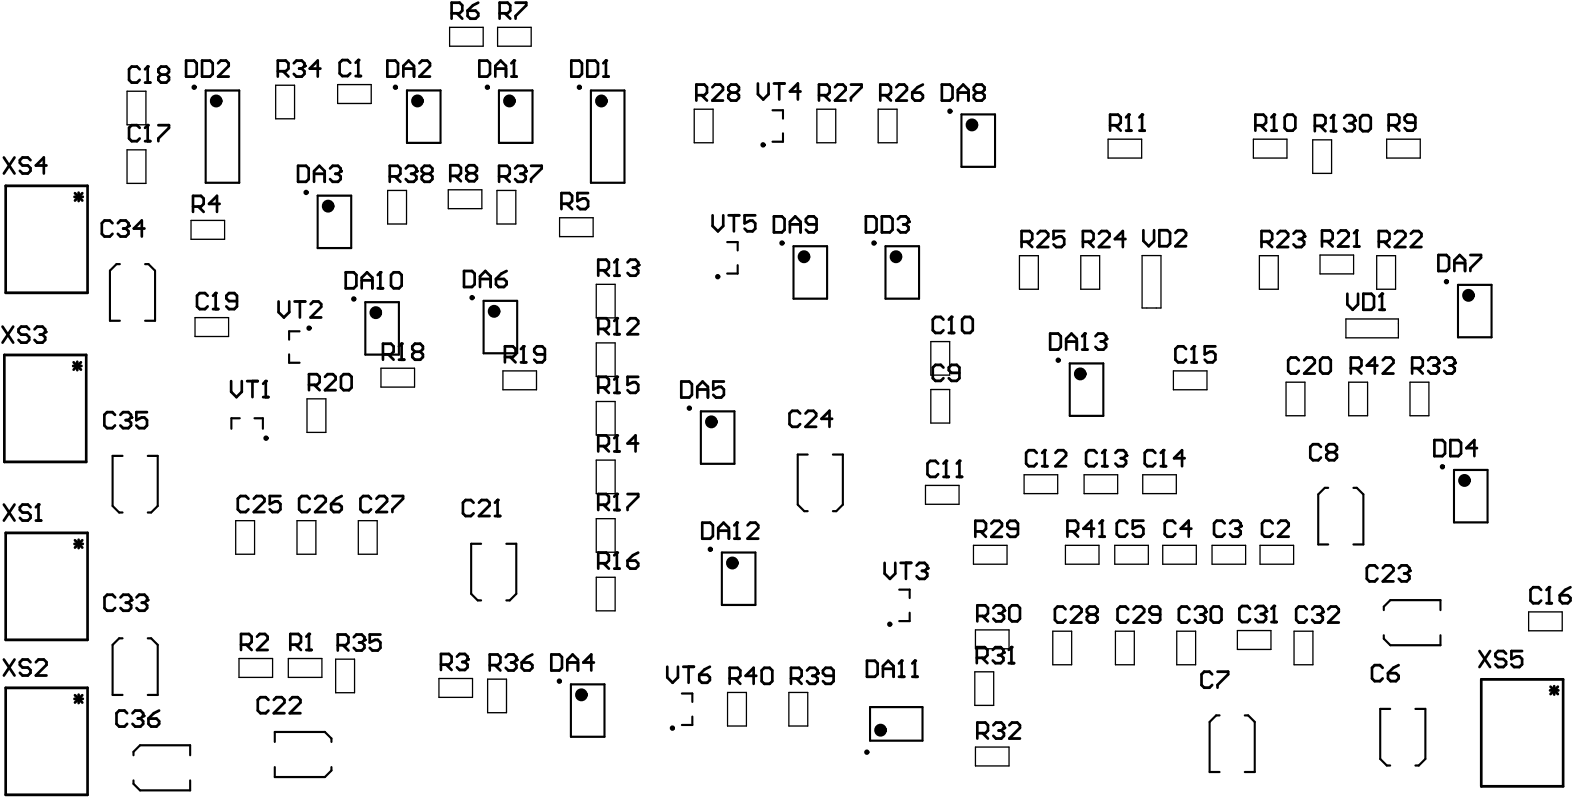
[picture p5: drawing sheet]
<svg xmlns="http://www.w3.org/2000/svg" width="500mm" height="253mm" viewBox="0 0 500 253" stroke-linecap="round" stroke-linejoin="round" font-family="sans-serif">
<g fill="none" stroke="#000" stroke-width=".87">
<path d="M59.1 19.2h2.5l.8 .9v3.4l-.8 .8h-2.5zM64.1 19.2h2.6l.8 .9v3.4l-.8 .8h-2.6zM111.2 19.9l-.9-.8h-1.7l-.8 .8v3.4l.8 .8h1.7l.9-.8M112.9 19.9l.8-.8v5M122.9 19.2h2.6l.8 .9v3.4l-.8 .8h-2.6zM143.3 4.2h2.6l.8-.8v-1.7l-.8-.8h-2.6v5M145 4.2l1.7 1.7M148.4 3.4h2.5l.9 .8v.9l-.9 .8h-1.7l-.8-.8zM151.8 .9l-1.7 .8-1.7 1.7M152.1 19.2h2.6l.8 .9v3.4l-.8 .8h-2.6zM158.6 4.2h2.5l.8-.8v-1.7l-.8-.8h-2.5v5M160.2 4.2l1.7 1.7"/>
<path d="M163.6 .9h3.4v.8l-3.4 3.4v.8M181.3 19.2h2.5l.9 .9v3.4l-.9 .8h-2.5zM186.4 19.2h2.5l.9 .9v3.4l-.9 .8h-2.5zM44.3 22l-.8-.9h-1.7l-.9 .9v3.4l.9 .8h1.7l.8-.8M46 26.2h1.7M46 22l.9-.9v5.1M50.3 39.7h3.3v.9l-3.3 3.4v.8M51.1 23.7l-.8-.9v-.8l.8-.9h1.7l.8 .9v.8l-.8 .9M51.1 23.7l-.8 .8v.9l.8 .8h1.7l.8-.8v-.9l-.8-.8M51.1 23.7h1.7M69.2 20.1l.9-.9h1.6l.9 .9v.8l-3.4 3.4h3.4M88.2 22.6h2.5l.8-.8v-1.7l-.8-.9h-2.5v5.1"/>
<path d="M89.9 22.6l1.6 1.7M93.2 20.1l.9-.9h1.7l.8 .9v.8l-.8 .9M94.9 21.8h.9M95.8 21.8l.8 .8v.9l-.8 .8h-1.7l-.9-.8M101.7 21.8h-3.4l2.5-2.6v5.1M112.9 24.1h1.7M128 21.8h3.4M128 24.3v-3.4l1.7-1.7 1.7 1.7v3.4M133.1 20.1l.8-.9h1.7l.9 .9v.8l-3.4 3.4h3.4M157.2 21.8h3.4M157.2 24.3v-3.4l1.7-1.7 1.7 1.7v3.4M162.3 24.3h1.7"/>
<path d="M162.3 20.1l.8-.9v5.1M191.5 24.3h1.7M191.5 20.1l.8-.9v5.1M221 30.2h2.5l.9-.8v-1.7l-.9-.9h-2.5v5.1M222.7 30.2l1.7 1.7M226.1 27.7l.8-.9h1.7l.9 .9v.8l-3.4 3.4h3.4M232 29.4l-.9-.9v-.8l.9-.9h1.7l.8 .9v.8l-.8 .9M232 29.4l-.9 .8v.9l.9 .8h1.7l.8-.8v-.9l-.8-.8M232 29.4h1.7M240.5 26.5v3.4l1.7 1.7 1.7-1.7v-3.4M245.6 26.5h3.4M247.3 26.5v5.1"/>
<path d="M254.1 29h-3.4l2.5-2.5v5.1M259.9 30.2h2.5l.9-.8v-1.7l-.9-.9h-2.5v5.1M261.6 30.2l1.7 1.7M265 27.7l.8-.9h1.7l.9 .9v.8l-3.4 3.4h3.4M270.1 26.8h3.3v.9l-3.3 3.4v.8M279.4 30.2h2.5l.9-.8v-1.7l-.9-.9h-2.5v5.1M281.1 30.2l1.7 1.7M284.4 27.7l.9-.9h1.7l.8 .9v.8l-3.4 3.4h3.4M289.5 29.4h2.6l.8 .8v.9l-.8 .8h-1.7l-.9-.8zM292.9 26.8l-1.7 .9-1.7 1.7M298.9 26.8h2.6l.8 .9v3.4l-.8 .8h-2.6zM304 29.4h3.4"/>
<path d="M304 31.9v-3.4l1.7-1.7 1.7 1.7v3.4M309.9 29.4l-.8-.9v-.8l.8-.9h1.7l.8 .9v.8l-.8 .9M309.9 29.4l-.8 .8v.9l.8 .8h1.7l.8-.8v-.9l-.8-.8M309.9 29.4h1.7M352.3 39.8h2.5l.9-.9v-1.7l-.9-.8h-2.5v5.1M354 39.8l1.7 1.7M357.4 37.2l.8-.8v5.1M361.6 37.2l.9-.8v5.1M398.4 39.8h2.5l.9-.9v-1.7l-.9-.8h-2.5v5.1M400.1 39.8l1.7 1.7M403.5 37.2l.8-.8v5.1M407.7 37.2l.9-.8h1.7l.8 .8v3.4l-.8 .9h-1.7l-.9-.9z"/>
<path d="M417.3 39.9h2.5l.9-.8v-1.7l-.9-.8h-2.5v5M419 39.9l1.7 1.7M422.4 37.4l.8-.8v5M426.6 37.4l.8-.8h1.7l.9 .8v.9l-.9 .8M428.3 39.1h.8M429.1 39.1l.9 .8v.9l-.9 .8h-1.7l-.8-.8M431.7 37.4l.8-.8h1.7l.8 .8v3.4l-.8 .8h-1.7l-.8-.8zM440.7 39.8h2.6l.8-.9v-1.7l-.8-.8h-2.6v5.1M442.4 39.8l1.7 1.7M449.2 38.9h-2.6l-.8-.8v-.9l.8-.8h1.7l.9 .8v3.4l-.9 .9h-1.7l-.8-.9M1.2 50l3.4 5.1M1.8 59h26v33.9h-26z"/>
<path d="M4.6 50l-3.4 5.1M9.7 50.8l-.9-.8h-1.7l-.8 .8v.9l.8 .8h1.7l.9 .9v.8l-.9 .9h-1.7l-.8-.9M14.8 52.5h-3.4l2.5-2.5v5.1M44.3 40.6l-.8-.9h-1.7l-.9 .9v3.4l.9 .8h1.7l.8-.8M46 40.6l.9-.9v5.1M46 44.8h1.7M94.6 52.6h2.5l.9 .9v3.3l-.9 .9h-2.5zM99.7 55.2h3.3M99.7 57.7v-3.4l1.7-1.7 1.6 1.7v3.4M104.7 53.5l.9-.9h1.7l.8 .9v.8l-.8 .9M106.4 55.2h.9M107.3 55.2l.8 .8v.8l-.8 .9h-1.7l-.9-.9"/>
<path d="M123.7 56h2.5l.9-.8v-1.7l-.9-.9h-2.5v5.1M125.4 56l1.7 1.7M128.8 53.5l.8-.9h1.7l.9 .9v.8l-.9 .9M130.5 55.2h.8M131.3 55.2l.9 .8v.8l-.9 .9h-1.7l-.8-.9M134.7 55.2l-.9-.9v-.8l.9-.9h1.7l.8 .9v.8l-.8 .9M134.7 55.2h1.7M134.7 55.2l-.9 .8v.8l.9 .9h1.7l.8-.9v-.8l-.8-.8M142.9 55.8h2.5l.9-.8v-1.7l-.9-.8h-2.5v5M144.6 55.8l1.7 1.7M148.8 55l-.8-.9v-.8l.8-.8h1.7l.9 .8v.8l-.9 .9M148.8 55l-.8 .8v.9l.8 .8h1.7l.9-.8v-.9l-.9-.8"/>
<path d="M148.8 55h1.7M158.4 56h2.5l.9-.8v-1.7l-.9-.9h-2.5v5.1M160.1 56l1.7 1.7M163.5 53.5l.8-.9h1.7l.8 .9v.8l-.8 .9M165.1 55.2h.9M166 55.2l.8 .8v.8l-.8 .9h-1.7l-.8-.9M168.5 52.6h3.4v.9l-3.4 3.3v.9M357.4 41.5h1.7M361.6 41.5h1.7M403.5 41.5h1.7M422.4 41.6h1.6M23.6 62.5h2.7"/>
<path d="M23.8 61.3l2.3 2.3M25 61.1v2.7M26.1 61.3l-2.3 2.3M35.7 70.8l-.8-.8h-1.7l-.9 .8v3.4l.9 .9h1.7l.8-.9M37.4 70.8l.8-.8h1.7l.9 .8v.9l-.9 .8M39.1 72.5h.8M39.9 72.5l.9 .9v.8l-.9 .9h-1.7l-.8-.9M45.9 72.5h-3.4l2.5-2.5v5.1M61.3 65.6h2.5l.8-.9v-1.7l-.8-.8h-2.5v5M62.9 65.6l1.7 1.6M69.7 64.7h-3.4l2.6-2.5v5M178.2 64.7h2.5l.9-.9v-1.7l-.9-.8h-2.5v5.1"/>
<path d="M179.9 64.7l1.7 1.7M186.6 61.3h-3.3v2.5l1.6-.8h.9l.8 .8v1.7l-.8 .9h-1.7l-.8-.9M226.2 68.3v3.4l1.6 1.7 1.7-1.7v-3.4M231.2 68.3h3.4M232.9 68.3v5.1M239.7 68.3h-3.4v2.6l1.7-.9h.8l.9 .9v1.7l-.9 .8h-1.7l-.8-.8M245.6 68.7h2.5l.9 .8v3.4l-.9 .9h-2.5zM250.7 73.8v-3.4l1.7-1.7 1.7 1.7v3.4M250.7 71.2h3.4M259.1 71.2h-2.5l-.8-.8v-.9l.8-.8h1.7l.8 .8v3.4l-.8 .9h-1.7l-.8-.9M274.8 68.7h2.5l.9 .8v3.4l-.9 .9h-2.5zM279.9 68.7h2.5l.9 .8v3.4l-.9 .9h-2.5z"/>
<path d="M285 69.5l.8-.8h1.7l.8 .8v.9l-.8 .8M286.6 71.2h.9M287.5 71.2l.8 .9v.8l-.8 .9h-1.7l-.8-.9M324.2 76.7h2.5l.9-.8v-1.7l-.9-.9h-2.5v5.1M325.9 76.7l1.7 1.7M329.3 74.2l.8-.9h1.7l.9 .9v.8l-3.4 3.4h3.4M337.7 73.3h-3.3v2.6l1.7-.9h.8l.8 .9v1.7l-.8 .8h-1.7l-.8-.8M343.7 76.7h2.5l.9-.8v-1.7l-.9-.9h-2.5v5.1M345.4 76.7l1.7 1.7M348.7 74.2l.9-.9h1.7l.8 .9v.8l-3.4 3.4h3.4M357.2 75.9h-3.4l2.6-2.6v5.1M362.9 73.1v3.4l1.7 1.6 1.7-1.6v-3.4"/>
<path d="M368 73.1h2.5l.8 .8v3.4l-.8 .8h-2.5zM373 73.9l.9-.8h1.7l.8 .8v.9l-3.4 3.3h3.4M400.4 76.7h2.5l.8-.8v-1.7l-.8-.9h-2.5v5.1M402 76.7l1.7 1.7M405.4 74.2l.9-.9h1.7l.8 .9v.8l-3.4 3.4h3.4M410.5 74.2l.9-.9h1.6l.9 .9v.8l-.9 .9M412.2 75.9h.8M413 75.9l.9 .8v.9l-.9 .8h-1.6l-.9-.8M419.6 76.5h2.5l.8-.8v-1.7l-.8-.8h-2.5v5M421.3 76.5l1.6 1.7M424.6 74l.9-.8h1.7l.8 .8v.9l-3.4 3.3h3.4M429.7 78.2h1.7"/>
<path d="M429.7 74l.9-.8v5M437.6 76.7h2.5l.9-.8v-1.7l-.9-.9h-2.5v5.1M439.3 76.7l1.7 1.7M442.7 74.2l.8-.9h1.7l.8 .9v.8l-3.3 3.4h3.3M447.7 74.2l.9-.9h1.7l.8 .9v.8l-3.4 3.4h3.4M65.9 93.9l-.8-.9h-1.7l-.9 .9v3.3l.9 .9h1.7l.8-.9M67.6 98.1h1.7M67.6 93.9l.8-.9v5.1M75.2 95.6h-2.5l-.9-.9v-.8l.9-.9h1.7l.8 .9v3.3l-.8 .9h-1.7l-.9-.9M88.4 95.7v3.4l1.7 1.7 1.7-1.7v-3.4M93.5 95.7h3.4M95.2 95.7v5.1"/>
<path d="M98.6 96.5l.8-.8h1.7l.8 .8v.9l-3.3 3.4h3.3M109.7 86.4h2.6l.8 .9v3.4l-.8 .8h-2.6zM114.8 91.5v-3.4l1.7-1.7 1.7 1.7v3.4M114.8 89h3.4M119.9 91.5h1.7M119.9 87.3l.8-.9v5.1M124.1 87.3l.8-.9h1.7l.9 .9v3.4l-.9 .8h-1.7l-.8-.8zM147.3 86h2.5l.8 .9v3.3l-.8 .9h-2.5zM152.3 91.1v-3.4l1.7-1.7 1.7 1.7v3.4M152.3 88.5h3.4M157.4 88.5h2.5l.9 .9v.8l-.9 .9h-1.6l-.9-.9zM160.8 86l-1.7 .9-1.7 1.6"/>
<path d="M189.9 85.8h2.5l.8-.8v-1.7l-.8-.9h-2.5v5.1M191.5 85.8l1.7 1.7M194.9 83.3l.9-.9v5.1M194.9 87.5h1.7M199.2 83.3l.8-.9h1.7l.8 .9v.8l-.8 .9M200.9 85h.8M201.7 85l.8 .8v.8l-.8 .9h-1.7l-.8-.9M427.6 93.2v3.4l1.7 1.7 1.7-1.7v-3.4M432.7 93.2h2.5l.9 .9v3.4l-.9 .8h-2.5zM437.8 98.3h1.6M437.8 94.1l.8-.9v5.1M456.5 80.9h2.5l.9 .9v3.4l-.9 .8h-2.5z"/>
<path d="M461.6 86v-3.4l1.7-1.7 1.7 1.7v3.4M461.6 83.5h3.4M466.6 80.9h3.4v.9l-3.4 3.4v.8M.8 103.7l3.4 5M1.4 112.7h26v33.9h-26zM4.2 103.7l-3.4 5M9.3 104.5l-.9-.8h-1.7l-.8 .8v.9l.8 .8h1.7l.9 .8v.9l-.9 .8h-1.7l-.8-.8M11 104.5l.8-.8h1.7l.8 .8v.9l-.8 .8M12.6 106.2h.9M13.5 106.2l.8 .8v.9l-.8 .8h-1.7l-.8-.8M23.2 116.1h2.7M23.4 115l2.3 2.3"/>
<path d="M24.5 114.8v2.7M25.7 115l-2.3 2.3M103.1 119.6l.9-.8h1.7l.8 .8v.9l-3.4 3.3h3.4M108.2 119.6l.9-.8h1.6l.9 .8v3.4l-.9 .8h-1.6l-.9-.8zM121.5 112.5h2.6l.8-.9v-1.7l-.8-.8h-2.6v5.1M123.2 112.5l1.7 1.7M126.6 109.9l.9-.8v5.1M126.6 114.2h1.7M131.7 111.6l-.9-.8v-.9l.9-.8h1.7l.8 .8v.9l-.8 .8M131.7 111.6l-.9 .9v.8l.9 .9h1.7l.8-.9v-.8l-.8-.9M131.7 111.6h1.7M160.2 113.3h2.6l.8-.8v-1.7l-.8-.9h-2.6v5.1"/>
<path d="M161.9 113.3l1.7 1.7M165.3 110.8l.9-.9v5.1M165.3 115h1.7M172.9 112.5h-2.5l-.9-.9v-.8l.9-.9h1.7l.8 .9v3.4l-.8 .8h-1.7l-.9-.8M189.9 104.4h2.5l.8-.9v-1.6l-.8-.9h-2.5v5.1M191.5 104.4l1.7 1.7M194.9 101.9l.9-.9v5.1M194.9 106.1h1.7M199.2 101.9l.8-.9h1.7l.8 .9v.8l-3.3 3.4h3.3M202.5 119.6h-3.3v2.5l1.7-.8h.8l.8 .8v1.7l-.8 .9h-1.7l-.8-.9M299.4 101.4l-.8-.8h-1.7l-.9 .8v3.4l.9 .9h1.7l.8-.9M299.4 116.6l-.8-.8h-1.7l-.9 .8v3.4l.9 .9h1.7l.8-.9"/>
<path d="M301.1 105.7h1.7M301.1 101.4l.9-.8v5.1M304.5 118.3h-2.5l-.9-.8v-.9l.9-.8h1.6l.9 .8v3.4l-.9 .9h-1.6l-.9-.9M305.3 101.4l.9-.8h1.7l.8 .8v3.4l-.8 .9h-1.7l-.9-.9zM333.3 105.9h2.5l.9 .8v3.4l-.9 .8h-2.5zM338.4 110.9v-3.3l1.6-1.7 1.7 1.7v3.3M338.4 108.4h3.3M343.4 110.9h1.7M343.4 106.7l.9-.8v5M347.7 106.7l.8-.8h1.7l.8 .8v.9l-.8 .8M349.4 108.4h.8M350.2 108.4l.8 .9v.8l-.8 .8h-1.7l-.8-.8"/>
<path d="M376.4 110.8l-.8-.9h-1.7l-.9 .9v3.4l.9 .8h1.7l.8-.8M378.1 115h1.7M378.1 110.8l.9-.9v5.1M385.7 109.9h-3.4v2.6l1.7-.9h.9l.8 .9v1.7l-.8 .8h-1.7l-.9-.8M412.2 114.3l-.8-.8h-1.7l-.9 .8v3.4l.9 .8h1.7l.8-.8M413.9 114.3l.8-.8h1.7l.9 .8v.9l-3.4 3.3h3.4M419 114.3l.8-.8h1.7l.9 .8v3.4l-.9 .8h-1.7l-.8-.8zM428.7 116.9h2.5l.9-.9v-1.7l-.9-.8h-2.5v5M430.4 116.9l1.7 1.6M437.2 116h-3.4l2.5-2.5v5M438.9 114.3l.8-.8h1.7l.8 .8v.9l-3.3 3.3h3.3M448.2 116.9h2.5l.8-.9v-1.7l-.8-.8h-2.5v5"/>
<path d="M449.9 116.9l1.6 1.6M453.2 114.3l.9-.8h1.7l.8 .8v.9l-.8 .8M454.9 116h.9M455.8 116l.8 .9v.8l-.8 .8h-1.7l-.9-.8M458.3 114.3l.9-.8h1.6l.9 .8v.9l-.9 .8M460 116h.8M460.8 116l.9 .9v.8l-.9 .8h-1.6l-.9-.8M36.5 131.7l-.8-.9h-1.7l-.9 .9v3.3l.9 .9h1.7l.8-.9M38.2 131.7l.8-.9h1.7l.9 .9v.8l-.9 .8M39.9 133.3h.8M40.7 133.3l.9 .9v.8l-.9 .9h-1.7l-.8-.9M46.7 130.8h-3.4v2.5l1.7-.8h.8l.9 .8v1.7l-.9 .9h-1.7l-.8-.9"/>
<path d="M73.4 121v3.3l1.6 1.7 1.7-1.7v-3.3M78.4 121h3.4M80.1 121v5M83.5 126h1.7M83.5 121.8l.8-.8v5M98.1 122.1h2.5l.8-.8v-1.7l-.8-.8h-2.5v5M99.8 122.1l1.6 1.7M189.9 123h2.5l.8-.9v-1.6l-.8-.9h-2.5v5.1M191.5 123l1.7 1.7M194.9 120.5l.9-.9v5.1M194.9 139l.9-.8v5.1M194.9 124.7h1.7"/>
<path d="M216.2 121.1h2.5l.9 .8v3.4l-.9 .9h-2.5zM221.3 126.2v-3.4l1.7-1.7 1.7 1.7v3.4M221.3 123.6h3.4M229.7 121.1h-3.3v2.5l1.7-.8h.8l.8 .8v1.7l-.8 .9h-1.7l-.8-.9M253.9 131.2l-.8-.8h-1.7l-.8 .8v3.4l.8 .9h1.7l.8-.9M255.6 131.2l.9-.8h1.7l.8 .8v.9l-3.4 3.4h3.4M264.1 132.9h-3.4l2.5-2.5v5.1M455.2 139.7h2.6l.8 .8v3.4l-.8 .9h-2.6zM460.3 139.7h2.5l.9 .8v3.4l-.9 .9h-2.5zM78.9 158.3l-.9-.9h-1.7l-.8 .9v3.4l.8 .8h1.7l.9-.8M80.5 158.3l.9-.9h1.7l.8 .9v.8l-3.4 3.4h3.4M89 157.4h-3.4v2.6l1.7-.9h.9l.8 .9v1.7l-.8 .8h-1.7l-.9-.8"/>
<path d="M98.3 158.3l-.8-.9h-1.7l-.9 .9v3.4l.9 .8h1.7l.8-.8M100 158.3l.8-.9h1.7l.9 .9v.8l-3.4 3.4h3.4M105.1 160h2.5l.9 .8v.9l-.9 .8h-1.7l-.8-.8zM108.5 157.4l-1.7 .9-1.7 1.7M117.8 158.3l-.9-.9h-1.7l-.8 .9v3.4l.8 .8h1.7l.9-.8M119.5 158.3l.8-.9h1.7l.8 .9v.8l-3.3 3.4h3.3M124.5 157.4h3.4v.9l-3.4 3.4v.8M150.3 159.5l-.8-.8h-1.7l-.9 .8v3.4l.9 .9h1.7l.8-.9M152 159.5l.8-.8h1.7l.9 .8v.9l-3.4 3.4h3.4M157.1 159.5l.8-.8v5.1M189.9 141.6h2.5l.8-.9v-1.7l-.8-.8h-2.5v5.1M191.5 141.6l1.7 1.7"/>
<path d="M194.9 157.6l.9-.8v5.1M194.9 143.3h1.7M199.2 156.8h3.3v.8l-3.3 3.4v.9M202.5 140.7h-3.3l2.5-2.5v5.1M297.7 147.1l-.8-.8h-1.7l-.9 .8v3.4l.9 .8h1.7l.8-.8M299.4 151.3h1.7M299.4 147.1l.9-.8v5M303.7 147.1l.8-.8v5M303.7 151.3h1.6M329 143.7l-.8-.8h-1.7l-.8 .8v3.4l.8 .9h1.7l.8-.9M330.7 148h1.7M330.7 143.7l.9-.8v5.1"/>
<path d="M335 143.7l.8-.8h1.7l.8 .8v.9l-3.3 3.4h3.3M348.1 143.7l-.9-.8h-1.7l-.8 .8v3.4l.8 .9h1.7l.9-.9M349.8 148h1.7M349.8 143.7l.8-.8v5.1M354 143.7l.8-.8h1.7l.9 .8v.9l-.9 .8M355.7 145.4h.8M356.5 145.4l.9 .9v.8l-.9 .9h-1.7l-.8-.9M366.7 143.7l-.9-.8h-1.7l-.8 .8v3.4l.8 .9h1.7l.9-.9M368.4 148h1.7M368.4 143.7l.8-.8v5.1M376 145.4h-3.4l2.5-2.5v5.1M419.2 141.8l-.8-.8h-1.7l-.9 .8v3.4l.9 .9h1.7l.8-.9"/>
<path d="M421.8 143.5l-.9-.8v-.9l.9-.8h1.7l.8 .8v.9l-.8 .8M421.8 143.5l-.9 .9v.8l.9 .9h1.7l.8-.9v-.8l-.8-.9M421.8 143.5h1.7M468.8 142.2h-3.4l2.5-2.5v5.1M1.2 160.1l3.4 5.1M1.8 169.1h26v34h-26zM4.6 160.1l-3.4 5.1M9.7 161l-.9-.9h-1.7l-.8 .9v.8l.8 .9h1.7l.9 .8v.9l-.9 .8h-1.7l-.8-.8M11.4 165.2h1.7M11.4 161l.8-.9v5.1M23.6 172.6h2.7M23.8 171.5l2.3 2.3"/>
<path d="M25 171.3v2.7M26.1 171.5l-2.3 2.3M157.1 163.8h1.7M189.9 160.2h2.5l.8-.9v-1.7l-.8-.8h-2.5v5.1M189.9 178.8h2.5l.8-.9v-1.7l-.8-.8h-2.5v5.1M191.5 160.2l1.7 1.7M191.5 178.8l1.7 1.7M194.9 161.9h1.7M194.9 176.2l.9-.8v5.1M199.2 177.9h2.5l.8 .9v.8l-.8 .9h-1.7l-.8-.9zM202.5 175.4l-1.6 .8-1.7 1.7M222.9 165.9h2.5l.9 .8v3.4l-.9 .9h-2.5z"/>
<path d="M227.9 171v-3.4l1.7-1.7 1.7 1.7v3.4M227.9 168.4h3.4M233 171h1.7M233 166.7l.9-.8v5.1M237.2 166.7l.9-.8h1.7l.8 .8v.9l-3.4 3.4h3.4M280.7 178.6v3.4l1.7 1.7 1.7-1.7v-3.4M285.8 178.6h3.4M287.5 178.6v5.1M290.9 179.5l.8-.9h1.7l.9 .9v.8l-.9 .9M309.5 168.7h2.6l.8-.9v-1.7l-.8-.8h-2.6v5.1M311.2 168.7l1.7 1.7M314.6 166.1l.9-.8h1.6l.9 .8v.9l-3.4 3.4h3.4"/>
<path d="M323.1 167.8h-2.6l-.8-.8v-.9l.8-.8h1.7l.9 .8v3.4l-.9 .9h-1.7l-.8-.9M338.8 168.6h2.5l.8-.8v-1.7l-.8-.9h-2.5v5.1M340.5 168.6l1.6 1.7M347.2 167.8h-3.4l2.6-2.6v5.1M348.9 170.3h1.7M348.9 166.1l.9-.9v5.1M357.8 166.1l-.8-.9h-1.7l-.9 .9v3.4l.9 .8h1.7l.8-.8M362.9 165.2h-3.4v2.6l1.7-.9h.8l.9 .9v1.7l-.9 .8h-1.7l-.8-.8M373 166.1l-.8-.9h-1.7l-.9 .9v3.4l.9 .8h1.7l.8-.8M378.1 167.8h-3.4l2.6-2.6v5.1M388.7 166.1l-.9-.9h-1.7l-.8 .9v3.4l.8 .8h1.7l.9-.8M390.4 166.1l.8-.9h1.7l.9 .9v.8l-.9 .9"/>
<path d="M392.1 167.8h.8M392.9 167.8l.9 .8v.9l-.9 .8h-1.7l-.8-.8M403.9 166.1l-.8-.9h-1.7l-.9 .9v3.4l.9 .8h1.7l.8-.8M405.6 166.1l.8-.9h1.7l.9 .9v.8l-3.4 3.4h3.4M36.5 189.6l-.8-.9h-1.7l-.8 .9v3.4l.8 .8h1.7l.8-.8M38.2 189.6l.9-.9h1.7l.8 .9v.8l-.8 .9M39.9 191.3h.9M40.8 191.3l.8 .8v.9l-.8 .8h-1.7l-.9-.8M43.3 189.6l.9-.9h1.7l.8 .9v.8l-.8 .9M45 191.3h.9M45.9 191.3l.8 .8v.9l-.8 .8h-1.7l-.9-.8M194.9 180.5h1.7"/>
<path d="M292.6 181.2h.8M293.4 181.2l.9 .8v.9l-.9 .8h-1.7l-.8-.8M310.2 195.5h2.5l.9-.8v-1.7l-.9-.9h-2.5v5.1M311.9 195.5l1.7 1.7M315.2 193l.9-.9h1.7l.8 .9v.8l-.8 .9M316.9 194.7h.9M317.8 194.7l.8 .8v.9l-.8 .8h-1.7l-.9-.8M320.3 193l.9-.9h1.7l.8 .9v3.4l-.8 .8h-1.7l-.9-.8zM338.2 193.4l-.9-.9h-1.7l-.8 .9v3.3l.8 .9h1.7l.9-.9M339.9 193.4l.8-.9h1.7l.8 .9v.8l-3.3 3.4h3.3M345.8 195l-.9-.8v-.8l.9-.9h1.7l.8 .9v.8l-.8 .8M345.8 195l-.9 .9v.8l.9 .9h1.7l.8-.9v-.8l-.8-.9"/>
<path d="M345.8 195h1.7M358.1 193.4l-.9-.9h-1.7l-.8 .9v3.3l.8 .9h1.7l.9-.9M359.7 193.4l.9-.9h1.7l.8 .9v.8l-3.4 3.4h3.4M368.2 195h-2.5l-.9-.8v-.8l.9-.9h1.7l.8 .9v3.3l-.8 .9h-1.7l-.9-.9M377.5 193.4l-.8-.9h-1.7l-.9 .9v3.3l.9 .9h1.7l.8-.9M379.2 193.4l.9-.9h1.6l.9 .9v.8l-.9 .8M380.9 195h.8M381.7 195l.9 .9v.8l-.9 .9h-1.6l-.9-.9M384.3 193.4l.8-.9h1.7l.9 .9v3.3l-.9 .9h-1.7l-.8-.9zM396.7 193.2l-.8-.9h-1.7l-.9 .9v3.4l.9 .8h1.7l.8-.8M398.4 193.2l.9-.9h1.6l.9 .9v.8l-.9 .9M400.1 194.9h.8"/>
<path d="M400.9 194.9l.9 .8v.9l-.9 .8h-1.6l-.9-.8M403.5 197.4h1.7M403.5 193.2l.8-.9v5.1M414.7 193.4l-.8-.9h-1.7l-.8 .9v3.3l.8 .9h1.7l.8-.9M416.4 193.4l.9-.9h1.7l.8 .9v.8l-.8 .8M418.1 195h.9M419 195l.8 .9v.8l-.8 .9h-1.7l-.9-.9M421.5 193.4l.9-.9h1.6l.9 .9v.8l-3.4 3.4h3.4M437.2 180.3l-.9-.9h-1.7l-.8 .9v3.4l.8 .8h1.7l.9-.8M438.9 180.3l.8-.9h1.7l.8 .9v.8l-3.3 3.4h3.3M443.9 180.3l.9-.9h1.7l.8 .9v.8l-.8 .9M445.6 182h.9"/>
<path d="M446.5 182l.8 .8v.9l-.8 .8h-1.7l-.9-.8M489.1 187.2l-.8-.8h-1.7l-.9 .8v3.4l.9 .8h1.7l.8-.8M490.8 191.4h1.7M490.8 187.2l.8-.8v5M495 188.9h2.6l.8 .9v.8l-.8 .8h-1.7l-.9-.8zM498.4 186.4l-1.7 .8-1.7 1.7M1.2 209.3l3.4 5.1M1.8 218.3h26v33.9h-26zM4.6 209.3l-3.4 5.1M9.7 210.2l-.9-.9h-1.7l-.8 .9v.8l.8 .8h1.7l.9 .9v.8l-.9 .9h-1.7l-.8-.9M11.4 210.2l.8-.9h1.7l.9 .9v.8l-3.4 3.4h3.4M76.5 204.6h2.5l.9-.9v-1.6l-.9-.9h-2.5v5.1"/>
<path d="M78.2 204.6l1.7 1.7M81.6 202.1l.8-.9h1.7l.8 .9v.8l-3.3 3.4h3.3M92.1 204.6h2.6l.8-.9v-1.6l-.8-.9h-2.6v5.1M93.8 204.6l1.7 1.7M97.2 206.3h1.7M97.2 202.1l.9-.9v5.1M107.2 204.8h2.5l.9-.9v-1.7l-.9-.8h-2.5v5.1M108.9 204.8l1.7 1.7M112.3 202.2l.8-.8h1.7l.9 .8v.9l-.9 .8M114 203.9h.8M114.8 203.9l.9 .9v.8l-.9 .9h-1.7l-.8-.9M120.7 201.4h-3.4v2.5l1.7-.8h.9l.8 .8v1.7l-.8 .9h-1.7l-.9-.9"/>
<path d="M139.9 210.9h2.6l.8-.8v-1.7l-.8-.8h-2.6v5M141.6 210.9l1.7 1.7M145 208.4l.9-.8h1.7l.8 .8v.8l-.8 .9M146.7 210.1h.9M147.6 210.1l.8 .8v.9l-.8 .8h-1.7l-.9-.8M155.4 211.1h2.6l.8-.8v-1.7l-.8-.9h-2.6v5.1M157.1 211.1l1.7 1.7M160.5 208.6l.8-.9h1.7l.9 .9v.8l-.9 .9M162.2 210.3h.8M163 210.3l.9 .8v.8l-.9 .9h-1.7l-.8-.9M165.6 210.3h2.5l.9 .8v.8l-.9 .9h-1.7l-.8-.9zM169 207.7l-1.7 .9-1.7 1.7"/>
<path d="M175 207.7h2.5l.8 .9v3.3l-.8 .9h-2.5zM180 210.3h3.4M180 212.8v-3.4l1.7-1.7 1.7 1.7v3.4M188.5 210.3h-3.4l2.6-2.6v5.1M211.8 211.6v3.4l1.7 1.7 1.7-1.7v-3.4M216.8 211.6h3.4M218.5 211.6v5.1M221.9 214.1h2.6l.8 .9v.8l-.8 .9h-1.7l-.9-.9zM225.3 211.6l-1.7 .9-1.7 1.6M231.6 215.3h2.5l.9-.8v-1.7l-.9-.9h-2.5v5.1M233.3 215.3l1.7 1.7M240 214.5h-3.4l2.6-2.6v5.1"/>
<path d="M241.7 212.8l.9-.9h1.7l.8 .9v3.4l-.8 .8h-1.7l-.9-.8zM251 215.3h2.6l.8-.8v-1.7l-.8-.9h-2.6v5.1M252.7 215.3l1.7 1.7M256.1 212.8l.8-.9h1.7l.9 .9v.8l-.9 .9M257.8 214.5h.8M258.6 214.5l.9 .8v.9l-.9 .8h-1.7l-.8-.8M264.6 214.5h-2.6l-.8-.9v-.8l.8-.9h1.7l.9 .9v3.4l-.9 .8h-1.7l-.8-.8M275.1 209.7h2.6l.8 .9v3.3l-.8 .9h-2.6zM280.2 214.8v-3.4l1.7-1.7 1.7 1.7v3.4M280.2 212.2h3.4M285.3 214.8h1.7M285.3 210.6l.8-.9v5.1"/>
<path d="M289.5 214.8h1.7M289.5 210.6l.9-.9v5.1M310 208.8h2.5l.9-.9v-1.7l-.9-.8h-2.5v5.1M311.7 208.8l1.7 1.7M315.1 206.2l.8-.8h1.7l.9 .8v.9l-.9 .8M316.8 207.9h.8M317.6 207.9l.9 .9v.8l-.9 .9h-1.7l-.8-.9M320.1 210.5h1.7M320.1 206.2l.9-.8v5.1M384.7 214l-.8-.8h-1.7l-.9 .8v3.4l.9 .8h1.7l.8-.8M386.4 213.2h3.4v.8l-3.4 3.4v.8M438.8 211.9l-.8-.8h-1.7l-.9 .8v3.4l.9 .9h1.7l.8-.9"/>
<path d="M440.5 213.6h2.5l.9 .9v.8l-.9 .9h-1.7l-.8-.9zM443.9 211.1l-1.7 .8-1.7 1.7M469.5 206.6l3.4 5.1M470.1 215.6h26v34h-26zM472.9 206.6l-3.4 5.1M478 207.5l-.9-.9h-1.7l-.8 .9v.8l.8 .9h1.7l.9 .8v.8l-.9 .9h-1.7l-.8-.9M483.1 206.6h-3.4v2.6l1.7-.9h.8l.9 .9v1.6l-.9 .9h-1.7l-.8-.9M491.9 219.1h2.7M492.1 217.9l2.3 2.4M493.3 217.8v2.6M494.4 217.9l-2.3 2.4M23.6 221.8h2.7"/>
<path d="M23.8 220.6l2.3 2.4M25 220.5v2.6M26.1 220.6l-2.3 2.4M40.4 226.4l-.9-.9h-1.7l-.8 .9v3.3l.8 .9h1.7l.9-.9M42 226.4l.9-.9h1.7l.8 .9v.8l-.8 .8M43.7 228h.9M44.6 228l.8 .9v.8l-.8 .9h-1.7l-.9-.9M47.1 228h2.6l.8 .9v.8l-.8 .9h-1.7l-.9-.9zM50.5 225.5l-1.7 .9-1.7 1.6M85.2 222.1l-.8-.8h-1.7l-.9 .8v3.4l.9 .9h1.7l.8-.9M86.9 222.1l.8-.8h1.7l.9 .8v.9l-3.4 3.4h3.4M92 222.1l.8-.8h1.7l.8 .8v.9l-3.3 3.4h3.3"/>
<path d="M310.2 232.7h2.5l.9-.8v-1.7l-.9-.9h-2.5v5.1M311.9 232.7l1.7 1.7M315.2 230.2l.9-.9h1.7l.8 .9v.8l-.8 .9M316.9 231.9h.9M317.8 231.9l.8 .8v.8l-.8 .9h-1.7l-.9-.9M320.3 230.2l.9-.9h1.7l.8 .9v.8l-3.4 3.4h3.4"/>
</g>
<g fill="none" stroke="#000" stroke-width=".68">
<path d="M65.3 28.7h10.6v29.3h-10.6zM129.2 28.7h10.6v16.6h-10.6zM158.3 28.7h10.7v16.6h-10.7zM187.5 28.7h10.7v29.3h-10.7zM245.2 35h3.3v2.7M305.1 36.3h10.7v16.7h-10.7zM248.5 42.3v2.7h-3.3M100.8 62.1h10.7v16.6h-10.7zM230.8 76.8h3.3v2.7M251.8 78.2h10.7v16.6h-10.7zM281 78.2h10.7v16.6h-10.7zM38.1 83.8h-1.1l-2.1 2.1v15.9h3.2"/>
<path d="M46 83.8h1.1l2.1 2.1v15.9h-3.2M115.9 95.9h10.7v16.6h-10.7zM153.5 95.5h10.6v16.6h-10.6zM234.1 84.2v2.6h-3.3M462.7 90.4h10.7v16.6h-10.7zM91.8 112.5v2.6h3.3M95.1 105.1h-3.3v2.7M339.5 115.3h10.7v16.7h-10.7zM76.1 132.7h-2.7v3.4M80.8 132.7h2.6v3.4M222.4 130.6h10.7v16.6h-10.7zM38.9 144.7h-3.2v15.9l2.1 2.1h1.1"/>
<path d="M46.9 144.7h3.2v15.9l-2.1 2.1h-1.1M256.3 144.3h-3.1v15.8l2.1 2.1h1M264.3 144.3h3.2v15.8l-2.1 2.1h-1.1M421.5 154.8h-1.1l-2 2.1v15.9h3.1M429.5 154.8h1.1l2.1 2.1v15.9h-3.2M461.4 149.2h10.7v16.6h-10.7zM152.7 172.6h-3.2v15.9l2.1 2h1.1M160.7 172.6h3.2v15.9l-2.1 2h-1.1M229.1 175.4h10.6v16.6h-10.6zM285.4 187.1h3.3v2.7M288.7 194.5v2.6h-3.3M439.2 193.6v-1.1l2-2h16v3.1"/>
<path d="M38.9 202.6h-1.1l-2.1 2.1v15.9h3.2M46.9 202.6h1.1l2.1 2.1v15.9h-3.2M181.2 217.2h10.6v16.6h-10.6zM439.2 201.6v1.1l2 2.1h16v-3.2M42.4 239.7v-1.1l2-2.1h15.9v3.2M87.2 235.5v-3.2h15.9l2.1 2.1v1.1M216.4 220.1h3.3v2.7M219.7 227.4v2.7h-3.3M276.1 224.4h16.7v10.7h-16.7zM387.1 227h-1.1l-2.1 2.1v15.9h3.2M395 227h1.1l2.1 2.1v15.9h-3.2M441.2 225h-3.2v15.9l2.1 2h1.1"/>
<path d="M449.2 225h3.2v15.9l-2.1 2h-1.1M42.4 247.7v1.1l2 2h15.9v-3.1M87.2 243.5v3.1h15.9l2.1-2.1v-1"/>
</g>
<g fill="none" stroke="#000" stroke-width=".42">
<path d="M142.7 8.7h10.6v6h-10.6zM157.9 8.7h10.7v6h-10.7zM40.3 29h6v10.6h-6zM87.5 27.1h6v10.6h-6zM107.2 26.8h10.6v6h-10.6zM220.3 34.7h6v10.6h-6zM259.2 34.7h6v10.6h-6zM278.7 34.7h6v10.6h-6zM40.3 47.6h6v10.6h-6zM351.7 44.2h10.6v6h-10.6zM397.8 44.2h10.6v6h-10.6zM416.6 44.4h6v10.6h-6z"/>
<path d="M440.1 44.2h10.6v6h-10.6zM60.6 70h10.7v5.9h-10.7zM123 60.4h6v10.7h-6zM142.3 60.2h10.6v6h-10.6zM157.7 60.4h6v10.7h-6zM177.6 69.1h10.6v6h-10.6zM189.2 90.2h6v10.7h-6zM323.5 81.1h6v10.7h-6zM343 81.1h6v10.7h-6zM362.5 81.1h6v16.7h-6zM399.7 81.1h6v10.7h-6zM418.9 80.9h10.7v6h-10.7z"/>
<path d="M436.9 81.1h6v10.7h-6zM61.9 100.8h10.7v6h-10.7zM120.9 116.9h10.7v6h-10.7zM159.6 117.7h10.7v6h-10.7zM189.2 108.8h6v10.7h-6zM295.4 108.4h6v10.7h-6zM372.4 117.7h10.7v6h-10.7zM427.1 101.2h16.7v6h-16.7zM97.4 126.6h6v10.6h-6zM189.2 127.4h6v10.7h-6zM295.4 123.6h6v10.7h-6zM408.1 121.3h6v10.6h-6z"/>
<path d="M428 121.3h6v10.6h-6zM447.5 121.3h6v10.6h-6zM189.2 146h6v10.7h-6zM293.7 154.1h10.7v5.9h-10.7zM325 150.7h10.7v6h-10.7zM344.1 150.7h10.6v6h-10.6zM362.7 150.7h10.6v6h-10.6zM74.8 165.2h6v10.7h-6zM94.3 165.2h6v10.7h-6zM113.7 165.2h6v10.7h-6zM189.2 164.6h6v10.7h-6zM308.9 173.1h10.7v6h-10.7z"/>
<path d="M338.1 173.1h10.7v6h-10.7zM353.8 173.1h10.6v6h-10.6zM369 173.1h10.7v6h-10.7zM384.7 173.1h10.6v6h-10.6zM399.9 173.1h10.7v6h-10.7zM189.2 183.2h6v10.7h-6zM309.6 199.9h10.6v6h-10.6zM485.1 194.2h10.7v6h-10.7zM75.9 209h10.6v6h-10.6zM91.5 209h10.7v6h-10.7zM106.5 209.2h6v10.6h-6zM139.3 215.3h10.7v6h-10.7z"/>
<path d="M154.8 215.5h5.9v10.7h-5.9zM230.9 219.8h6v10.6h-6zM250.4 219.8h6v10.6h-6zM309.4 213.2h6v10.7h-6zM334.1 200.3h6v10.7h-6zM354 200.3h6v10.7h-6zM373.5 200.3h6v10.7h-6zM392.7 200.1h10.7v6h-10.7zM410.7 200.3h6v10.7h-6zM309.6 237.1h10.6v6h-10.6z"/>
</g>
<g fill="#000">
<circle cx="113.7" cy="19.1" r=".43"/>
<circle cx="163.1" cy="19.2" r=".43"/>
<circle cx="192.3" cy="19.2" r=".43"/>
<circle cx="46.9" cy="39.7" r=".43"/>
<circle cx="46.9" cy="21.1" r=".43"/>
<circle cx="96.6" cy="20.9" r=".43"/>
<circle cx="358.2" cy="36.4" r=".43"/>
<circle cx="362.5" cy="36.4" r=".43"/>
<circle cx="404.3" cy="36.4" r=".43"/>
<circle cx="423.2" cy="36.6" r=".43"/>
<circle cx="430" cy="38.3" r=".43"/>
<circle cx="108.1" cy="54.3" r=".43"/>
<circle cx="132.2" cy="54.3" r=".43"/>
<circle cx="166.8" cy="54.3" r=".43"/>
<circle cx="40.8" cy="71.7" r=".43"/>
<circle cx="288.3" cy="70.4" r=".43"/>
<circle cx="413.9" cy="75" r=".43"/>
<circle cx="430.6" cy="73.2" r=".43"/>
<circle cx="68.4" cy="93" r=".43"/>
<circle cx="120.7" cy="86.4" r=".43"/>
<circle cx="195.8" cy="82.4" r=".43"/>
<circle cx="202.5" cy="84.1" r=".43"/>
<circle cx="438.6" cy="93.2" r=".43"/>
<circle cx="14.3" cy="105.4" r=".43"/>
<circle cx="127.5" cy="109.1" r=".43"/>
<circle cx="166.2" cy="109.9" r=".43"/>
<circle cx="195.8" cy="119.6" r=".43"/>
<circle cx="195.8" cy="101" r=".43"/>
<circle cx="302" cy="100.6" r=".43"/>
<circle cx="344.3" cy="105.9" r=".43"/>
<circle cx="351" cy="107.6" r=".43"/>
<circle cx="379" cy="109.9" r=".43"/>
<circle cx="456.6" cy="115.2" r=".43"/>
<circle cx="461.7" cy="115.2" r=".43"/>
<circle cx="41.6" cy="132.5" r=".43"/>
<circle cx="84.3" cy="121" r=".43"/>
<circle cx="195.8" cy="138.2" r=".43"/>
<circle cx="157.9" cy="158.7" r=".43"/>
<circle cx="195.8" cy="156.8" r=".43"/>
<circle cx="300.3" cy="146.3" r=".43"/>
<circle cx="304.5" cy="146.3" r=".43"/>
<circle cx="331.6" cy="142.9" r=".43"/>
<circle cx="350.6" cy="142.9" r=".43"/>
<circle cx="357.4" cy="144.6" r=".43"/>
<circle cx="369.2" cy="142.9" r=".43"/>
<circle cx="12.2" cy="160.1" r=".43"/>
<circle cx="195.8" cy="175.4" r=".43"/>
<circle cx="233.9" cy="165.9" r=".43"/>
<circle cx="349.8" cy="165.2" r=".43"/>
<circle cx="393.8" cy="166.9" r=".43"/>
<circle cx="41.6" cy="190.4" r=".43"/>
<circle cx="46.7" cy="190.4" r=".43"/>
<circle cx="294.3" cy="180.3" r=".43"/>
<circle cx="318.6" cy="193.8" r=".43"/>
<circle cx="382.6" cy="194.2" r=".43"/>
<circle cx="401.8" cy="194" r=".43"/>
<circle cx="404.3" cy="192.3" r=".43"/>
<circle cx="419.8" cy="194.2" r=".43"/>
<circle cx="447.3" cy="181.1" r=".43"/>
<circle cx="491.6" cy="186.4" r=".43"/>
<circle cx="98.1" cy="201.2" r=".43"/>
<circle cx="115.7" cy="203.1" r=".43"/>
<circle cx="148.4" cy="209.2" r=".43"/>
<circle cx="163.9" cy="209.4" r=".43"/>
<circle cx="259.5" cy="213.6" r=".43"/>
<circle cx="286.1" cy="209.7" r=".43"/>
<circle cx="290.4" cy="209.7" r=".43"/>
<circle cx="318.5" cy="207.1" r=".43"/>
<circle cx="321" cy="205.4" r=".43"/>
<circle cx="45.4" cy="227.2" r=".43"/>
<circle cx="318.6" cy="231" r=".43"/>
</g>
<g fill="none" stroke="#000" stroke-width="2">
<circle cx="68.6" cy="32.1" r="1"/>
<circle cx="132.5" cy="32" r="1"/>
<circle cx="161.7" cy="32" r="1"/>
<circle cx="190.9" cy="32.1" r="1"/>
<circle cx="308.5" cy="39.6" r="1"/>
<circle cx="104.1" cy="65.4" r="1"/>
<circle cx="119.3" cy="99.2" r="1"/>
<circle cx="156.8" cy="98.8" r="1"/>
<circle cx="255.2" cy="81.5" r="1"/>
<circle cx="284.4" cy="81.5" r="1"/>
<circle cx="466" cy="93.7" r="1"/>
<circle cx="342.8" cy="118.7" r="1"/>
<circle cx="225.8" cy="133.9" r="1"/>
<circle cx="464.8" cy="152.5" r="1"/>
<circle cx="232.4" cy="178.7" r="1"/>
<circle cx="184.5" cy="220.5" r="1"/>
<circle cx="279.5" cy="231.7" r="1"/>
</g>
<g fill="none" stroke="#000" stroke-width=".85">
<circle cx="61.6" cy="27.7" r=".42"/>
<circle cx="125.5" cy="27.7" r=".42"/>
<circle cx="154.7" cy="27.7" r=".42"/>
<circle cx="183.9" cy="27.7" r=".42"/>
<circle cx="301.5" cy="35.3" r=".42"/>
<circle cx="242.2" cy="46" r=".42"/>
<circle cx="97.1" cy="61.1" r=".42"/>
<circle cx="248.2" cy="77.1" r=".42"/>
<circle cx="277.4" cy="77.1" r=".42"/>
<circle cx="112.3" cy="94.9" r=".42"/>
<circle cx="149.8" cy="94.5" r=".42"/>
<circle cx="227.8" cy="87.8" r=".42"/>
<circle cx="459" cy="89.4" r=".42"/>
<circle cx="98.1" cy="104.1" r=".42"/>
<circle cx="335.8" cy="114.3" r=".42"/>
<circle cx="84.4" cy="139.1" r=".42"/>
<circle cx="218.8" cy="129.5" r=".42"/>
<circle cx="457.8" cy="148.1" r=".42"/>
<circle cx="225.4" cy="174.3" r=".42"/>
<circle cx="282.4" cy="198.1" r=".42"/>
<circle cx="177.5" cy="216.2" r=".42"/>
<circle cx="213.4" cy="231.1" r=".42"/>
<circle cx="275.1" cy="238.7" r=".42"/>
</g>
</svg>
